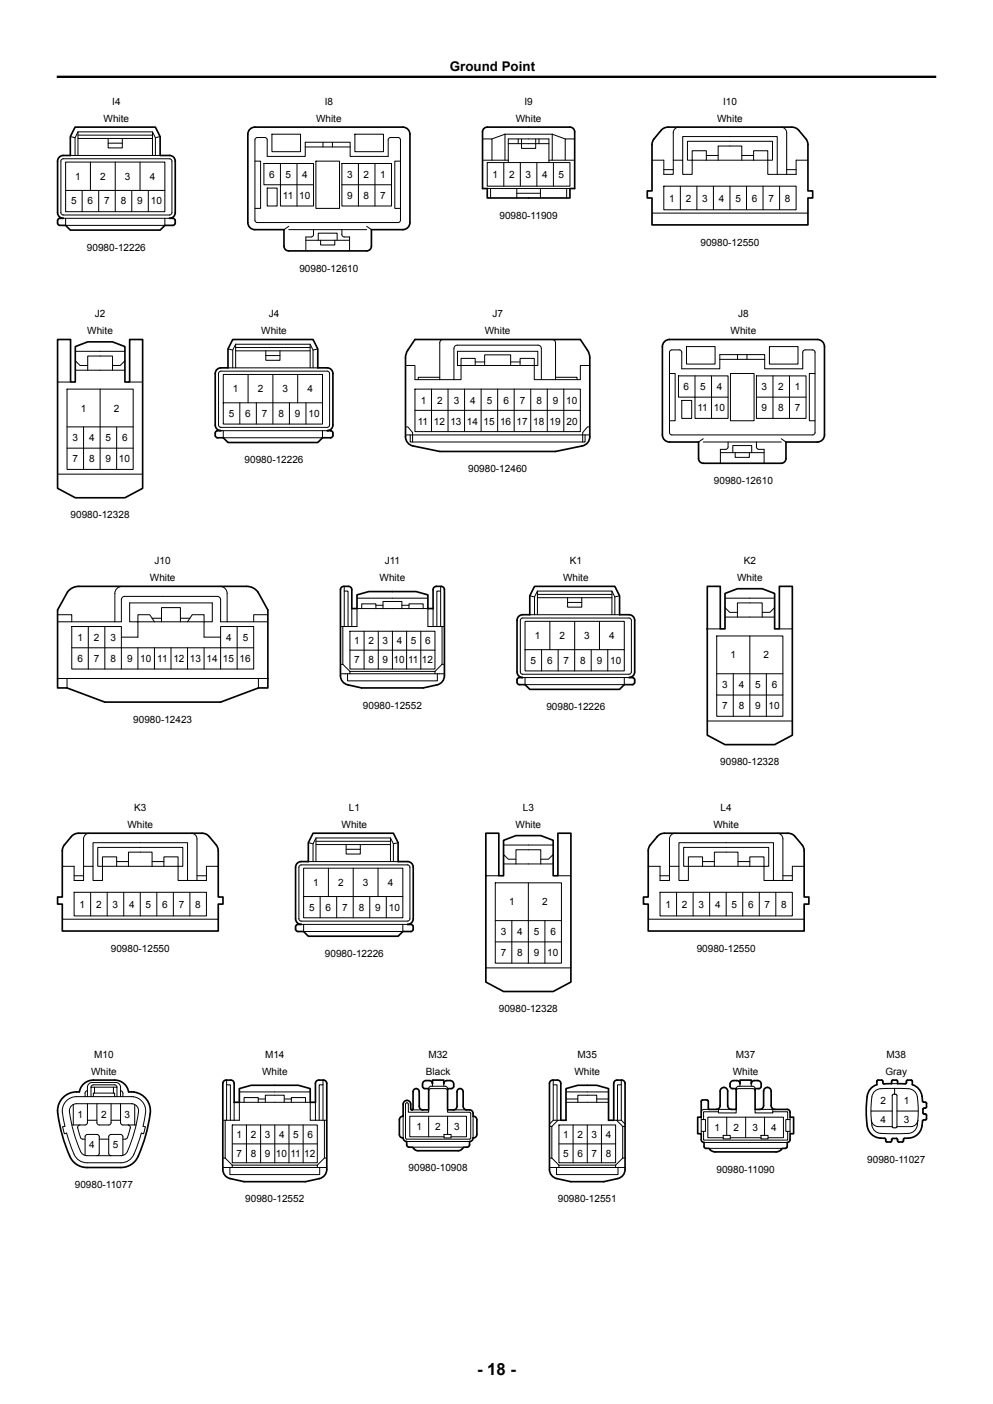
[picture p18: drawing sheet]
<svg xmlns="http://www.w3.org/2000/svg" width="210mm" height="297mm" viewBox="0 0 210 297" stroke-linecap="round" stroke-linejoin="round" font-family="sans-serif">
<defs><g id="words">
<text font-size="3.5" x="100.9" y="290.9">- 18 -</text>
<text font-size="2.8" x="95.1" y="15.1">Ground Point</text>
<g font-size="2.1">
<text x="23.7" y="22.2">I4</text>
<text x="68.7" y="22.2">I8</text>
<text x="110.9" y="22.2">I9</text>
<text x="152.9" y="22.2">I10</text>
<text x="21.9" y="25.7">White</text>
<text x="66.8" y="25.7">White</text>
<text x="109.1" y="25.7">White</text>
<text x="151.7" y="25.7">White</text>
<text x="15.9" y="38">1</text>
<text x="21.2" y="38">2</text>
<text x="26.4" y="38">3</text>
<text x="31.7" y="38">4</text>
<text x="56.9" y="37.6">6</text>
<text x="60.4" y="37.6">5</text>
<text x="63.9" y="37.6">4</text>
<text x="73.4" y="37.6">3</text>
<text x="76.9" y="37.6">2</text>
<text x="80.4" y="37.6">1</text>
<text x="104.2" y="37.7">1</text>
<text x="107.7" y="37.7">2</text>
<text x="111.1" y="37.7">3</text>
<text x="114.6" y="37.7">4</text>
<text x="118.1" y="37.7">5</text>
<text x="15" y="43.3">5</text>
<text x="18.5" y="43.3">6</text>
<text x="22" y="43.3">7</text>
<text x="25.5" y="43.3">8</text>
<text x="29" y="43.3">9</text>
<text x="31.9" y="43.3">10</text>
<text x="59.8" y="42.1">11</text>
<text x="63.3" y="42.1">10</text>
<text x="73.4" y="42.1">9</text>
<text x="76.9" y="42.1">8</text>
<text x="80.4" y="42.1">7</text>
<text x="105.6" y="46.3">90980-11909</text>
<text x="141.5" y="42.7">1</text>
<text x="145" y="42.7">2</text>
<text x="148.5" y="42.7">3</text>
<text x="152" y="42.7">4</text>
<text x="155.5" y="42.7">5</text>
<text x="159" y="42.7">6</text>
<text x="162.5" y="42.7">7</text>
<text x="166" y="42.7">8</text>
<text x="18.4" y="53.1">90980-12226</text>
<text x="148.1" y="52">90980-12550</text>
<text x="63.3" y="57.4">90980-12610</text>
<text x="18.5" y="70.7">White</text>
<text x="20.1" y="67.1">J2</text>
<text x="55.3" y="70.7">White</text>
<text x="56.8" y="67.1">J4</text>
<text x="102.5" y="70.7">White</text>
<text x="104.1" y="67.1">J7</text>
<text x="154.5" y="70.7">White</text>
<text x="156.1" y="67.1">J8</text>
<text x="49.3" y="82.9">1</text>
<text x="54.5" y="82.9">2</text>
<text x="59.8" y="82.9">3</text>
<text x="65" y="82.9">4</text>
<text x="144.6" y="82.5">6</text>
<text x="148.1" y="82.5">5</text>
<text x="151.6" y="82.5">4</text>
<text x="161.1" y="82.5">3</text>
<text x="164.6" y="82.5">2</text>
<text x="168.1" y="82.5">1</text>
<text x="17.1" y="87.1">1</text>
<text x="24.1" y="87.1">2</text>
<text x="48.4" y="88.2">5</text>
<text x="51.9" y="88.2">6</text>
<text x="55.4" y="88.2">7</text>
<text x="58.9" y="88.2">8</text>
<text x="62.4" y="88.2">9</text>
<text x="65.2" y="88.2">10</text>
<text x="88.3" y="89.9">11</text>
<text x="89" y="85.4">1</text>
<text x="91.8" y="89.9">12</text>
<text x="92.5" y="85.4">2</text>
<text x="95.3" y="89.9">13</text>
<text x="96" y="85.4">3</text>
<text x="98.8" y="89.9">14</text>
<text x="99.5" y="85.4">4</text>
<text x="102.2" y="89.9">15</text>
<text x="103" y="85.4">5</text>
<text x="105.7" y="89.9">16</text>
<text x="106.5" y="85.4">6</text>
<text x="109.2" y="89.9">17</text>
<text x="109.9" y="85.4">7</text>
<text x="112.7" y="89.9">18</text>
<text x="113.4" y="85.4">8</text>
<text x="116.2" y="89.9">19</text>
<text x="116.9" y="85.4">9</text>
<text x="119.7" y="85.4">10</text>
<text x="119.8" y="89.9">20</text>
<text x="147.5" y="87">11</text>
<text x="151" y="87">10</text>
<text x="161.1" y="87">9</text>
<text x="164.6" y="87">8</text>
<text x="168.1" y="87">7</text>
<text x="15.3" y="93.3">3</text>
<text x="18.8" y="93.3">4</text>
<text x="22.3" y="93.3">5</text>
<text x="25.8" y="93.3">6</text>
<text x="15.3" y="97.8">7</text>
<text x="18.8" y="97.8">8</text>
<text x="22.3" y="97.8">9</text>
<text x="25.2" y="97.8">10</text>
<text x="51.7" y="98">90980-12226</text>
<text x="99" y="99.9">90980-12460</text>
<text x="151" y="102.4">90980-12610</text>
<text x="14.9" y="109.7">90980-12328</text>
<text x="32.7" y="119.3">J10</text>
<text x="81.4" y="119.3">J11</text>
<text x="120.5" y="119.3">K1</text>
<text x="157.3" y="119.3">K2</text>
<text x="31.7" y="122.9">White</text>
<text x="80.3" y="122.9">White</text>
<text x="119.1" y="122.9">White</text>
<text x="155.9" y="122.9">White</text>
<text x="16.4" y="135.5">1</text>
<text x="19.9" y="135.5">2</text>
<text x="23.4" y="135.5">3</text>
<text x="47.9" y="135.5">4</text>
<text x="51.4" y="135.5">5</text>
<text x="74.9" y="136.3">1</text>
<text x="77.9" y="136.3">2</text>
<text x="80.9" y="136.3">3</text>
<text x="83.9" y="136.3">4</text>
<text x="86.9" y="136.3">5</text>
<text x="89.9" y="136.3">6</text>
<text x="113.1" y="135.2">1</text>
<text x="118.3" y="135.2">2</text>
<text x="123.6" y="135.2">3</text>
<text x="128.8" y="135.2">4</text>
<text x="16.4" y="140">6</text>
<text x="19.9" y="140">7</text>
<text x="23.4" y="140">8</text>
<text x="26.9" y="140">9</text>
<text x="29.7" y="140">10</text>
<text x="33.2" y="140">11</text>
<text x="36.7" y="140">12</text>
<text x="40.2" y="140">13</text>
<text x="43.7" y="140">14</text>
<text x="47.2" y="140">15</text>
<text x="50.7" y="140">16</text>
<text x="74.9" y="140.3">7</text>
<text x="77.9" y="140.3">8</text>
<text x="80.9" y="140.3">9</text>
<text x="83.2" y="140.3">10</text>
<text x="86.3" y="140.3">11</text>
<text x="89.2" y="140.3">12</text>
<text x="112.2" y="140.4">5</text>
<text x="115.7" y="140.4">6</text>
<text x="119.2" y="140.4">7</text>
<text x="122.7" y="140.4">8</text>
<text x="126.2" y="140.4">9</text>
<text x="129.1" y="140.4">10</text>
<text x="154.5" y="139.3">1</text>
<text x="161.5" y="139.3">2</text>
<text x="76.8" y="149.9">90980-12552</text>
<text x="152.7" y="145.5">3</text>
<text x="156.2" y="145.5">4</text>
<text x="159.7" y="145.5">5</text>
<text x="163.2" y="145.5">6</text>
<text x="28.2" y="152.9">90980-12423</text>
<text x="115.5" y="150.2">90980-12226</text>
<text x="152.7" y="150">7</text>
<text x="156.2" y="150">8</text>
<text x="159.7" y="150">9</text>
<text x="162.6" y="150">10</text>
<text x="152.3" y="161.9">90980-12328</text>
<text x="28.4" y="171.6">K3</text>
<text x="73.8" y="171.6">L1</text>
<text x="110.6" y="171.6">L3</text>
<text x="152.4" y="171.6">L4</text>
<text x="27" y="175.1">White</text>
<text x="72.2" y="175.1">White</text>
<text x="109" y="175.1">White</text>
<text x="150.9" y="175.1">White</text>
<text x="66.2" y="187.4">1</text>
<text x="71.5" y="187.4">2</text>
<text x="76.7" y="187.4">3</text>
<text x="82" y="187.4">4</text>
<text x="107.6" y="191.5">1</text>
<text x="114.6" y="191.5">2</text>
<text x="16.8" y="192">1</text>
<text x="20.3" y="192">2</text>
<text x="23.8" y="192">3</text>
<text x="27.3" y="192">4</text>
<text x="30.8" y="192">5</text>
<text x="34.3" y="192">6</text>
<text x="37.8" y="192">7</text>
<text x="41.3" y="192">8</text>
<text x="65.4" y="192.6">5</text>
<text x="68.9" y="192.6">6</text>
<text x="72.4" y="192.6">7</text>
<text x="75.9" y="192.6">8</text>
<text x="79.4" y="192.6">9</text>
<text x="82.2" y="192.6">10</text>
<text x="105.9" y="197.8">3</text>
<text x="109.4" y="197.8">4</text>
<text x="112.9" y="197.8">5</text>
<text x="116.4" y="197.8">6</text>
<text x="140.7" y="192">1</text>
<text x="144.2" y="192">2</text>
<text x="147.7" y="192">3</text>
<text x="151.2" y="192">4</text>
<text x="154.7" y="192">5</text>
<text x="158.2" y="192">6</text>
<text x="161.7" y="192">7</text>
<text x="165.2" y="192">8</text>
<text x="23.4" y="201.3">90980-12550</text>
<text x="68.7" y="202.4">90980-12226</text>
<text x="105.9" y="202.3">7</text>
<text x="109.4" y="202.3">8</text>
<text x="112.9" y="202.3">9</text>
<text x="115.7" y="202.3">10</text>
<text x="147.3" y="201.3">90980-12550</text>
<text x="105.5" y="214.1">90980-12328</text>
<text x="19.3" y="227.3">White</text>
<text x="19.9" y="223.8">M10</text>
<text x="55.4" y="227.3">White</text>
<text x="56.1" y="223.8">M14</text>
<text x="90.1" y="227.3">Black</text>
<text x="90.6" y="223.8">M32</text>
<text x="121.5" y="227.3">White</text>
<text x="122.1" y="223.8">M35</text>
<text x="155" y="227.3">White</text>
<text x="155.6" y="223.8">M37</text>
<text x="187.3" y="227.3">Gray</text>
<text x="187.5" y="223.8">M38</text>
<text x="186.2" y="233.5">2</text>
<text x="191.1" y="233.5">1</text>
<text x="16.4" y="236.4">1</text>
<text x="21.4" y="236.4">2</text>
<text x="26.4" y="236.4">3</text>
<text x="88.1" y="239">1</text>
<text x="92.1" y="239">2</text>
<text x="96.1" y="239">3</text>
<text x="151.1" y="239.3">1</text>
<text x="155.1" y="239.3">2</text>
<text x="159.1" y="239.3">3</text>
<text x="163.1" y="239.3">4</text>
<text x="186.2" y="237.5">4</text>
<text x="191.1" y="237.5">3</text>
<text x="18.9" y="242.9">4</text>
<text x="23.9" y="242.9">5</text>
<text x="50" y="244.7">7</text>
<text x="50" y="240.7">1</text>
<text x="53" y="240.7">2</text>
<text x="53" y="244.7">8</text>
<text x="56" y="244.7">9</text>
<text x="56" y="240.7">3</text>
<text x="58.3" y="244.7">10</text>
<text x="59" y="240.7">4</text>
<text x="61.4" y="244.7">11</text>
<text x="62" y="240.7">5</text>
<text x="64.3" y="244.7">12</text>
<text x="65" y="240.7">6</text>
<text x="119.1" y="244.7">5</text>
<text x="119.1" y="240.7">1</text>
<text x="122.1" y="244.7">6</text>
<text x="122.1" y="240.7">2</text>
<text x="125.1" y="244.7">7</text>
<text x="125.1" y="240.7">3</text>
<text x="128.1" y="244.7">8</text>
<text x="128.1" y="240.7">4</text>
<text x="183.4" y="245.9">90980-11027</text>
<text x="15.8" y="251.3">90980-11077</text>
<text x="86.4" y="247.8">90980-10908</text>
<text x="151.5" y="248">90980-11090</text>
<text x="51.9" y="254.3">90980-12552</text>
<text x="118" y="254.3">90980-12551</text>
</g>
</g></defs>
<g fill="none" stroke="#000" stroke-width=".21">
<path d="M12.9 33.8l.5-.2 22.7 .1 .3 .4-.1 11.1-.4 .3-22.8-.1-.2-.4zM14.9 32.9h19M14.9 28.9l1 .2M16.5 29.3h15.7M16.5 28.6h15.7M16.5 27.9v5M19.1 34.3v6M22.9 29.3v2h3v-2M22.9 30.3h3M24.4 34.3v10.5M29.6 34.3v6M32.2 27.9v5"/>
<path d="M32.9 32.9v-3.8l-.7-1.2h-15.7l-.6 1.2v3.8M33.9 28.9l-1 .2M53.9 34.1h1.2v10h-1.2M54 29.3l.4-.2h1.6l.4 .2 .1 3.8h8.1v-3h9.4v3h8.1l.1-3.8 .4-.2 1.8 .1 .3 .4-.1 17.2-.4 .3-30-.1-.3-.4zM55.8 34.6h10.5v9h-7v-4.5h-3.5zM56.5 39.8h2.1v3.8h-2.1zM57.5 28.4h6.1v3.7h-6.1zM59.3 34.6v4.5h7M62.8 34.6v9M64.6 31.1h9.4M66.8 34.1h5v10h-5zM68.3 30.1v1"/>
<path d="M70.3 30.1v1M72.3 34.6h10.5v9h-10.5zM72.3 39.1h10.5M75 28.4h6.1v3.7h-6.1zM75.8 34.6v9M79.3 34.6v9M84.7 34.1h-1.2v10h1.2M102 29.4h2v4.5M102 33.9h5.5M103 34.4h17.5v5h-17.5zM103 39.9h17.5M103.7 39.9v2"/>
<path d="M106.5 34.4v5M106.8 28.4v5.5M106.8 28.4h10M106.8 28.4l-2.8 1M107.5 34.4v-5h8.6v5M107.5 30.4h8.6M109.3 39.9v2M109.6 29.4v1M110 34.4v5M110.3 29.4v2h3v-2M113.5 34.4v5M114 29.4v1"/>
<path d="M114.3 39.9v2M116.1 33.9h5.4M116.8 28.4v5.5M116.8 28.4l2.7 1M117 34.4v5M119.8 39.9v2M121.5 29.4h-2v4.5M140.4 39.4h28v5h-28zM140.4 35.9h2M143.6 26.9a1.2 1.2 0 0 0-1.2 1.2v5.8M143.9 39.4v5M144.4 33.9v-5h20v8"/>
<path d="M146.4 33.9h-1v-4h18v4h-1M146.4 33.9v-2h3v2M146.4 33.9h16M146.4 33.9v3h-2v-3h-2v3h-2v-3h-2.5M147.4 39.4v5M149.4 32.9h2.5M150.9 39.4v5M151.9 33.9v-3h5v3M154.4 39.4v5M156.9 32.9h2.5M157.9 39.4v5M159.4 33.9v-2h3v2"/>
<path d="M161.4 39.4v5M162.4 33.9v3h6v-3h2.5M164.9 39.4v5M165.2 26.9a1.2 1.2 0 0 1 1.2 1.2v8.8M166.4 35.9h2M13.4 46.2h22.5M13.9 40.3h21v4.5h-21zM13.9 40.3v-6h21v6M13.9 46.2v1.5h21v-1.5M17.4 40.3v4.5M20.9 40.3v4.5M27.9 40.3v4.5"/>
<path d="M31.4 40.3v4.5M61.1 47.9l-1 .7M61.1 48.6h16.4M64.7 50.8h9.2M66.3 48.6v1l-.2 .5h-1.4v3M67.3 50.8v-1.5h4v1.5M67.8 50.8v1h3v-1M72.3 48.6v1l.2 .5h1.4v3M77.5 47.9l1 .7M109.3 40.9h5M137.9 45.1h33M15.9 76.3l1 1h1.6"/>
<path d="M15.9 74.3h10.5M15.9 78.3h10.5M18.5 78.3v-3h5.3v3M26.4 76.3l-1 1h-1.6M46.3 78.8l.4-.3 22.8 .1 .2 .4-.1 11.2-.4 .2-22.7-.1-.3-.4zM48.2 77.8h19M48.2 73.8l1 .3M49.8 74.2h15.8M49.8 73.5h15.8M49.8 72.8v5M52.5 79.2v6M56.2 74.2v2h3v-2"/>
<path d="M56.2 75.2h3M57.7 79.2v10.5M63 79.2v6M65.6 72.8v5M66.2 77.8v-3.7l-.6-1.3h-15.8l-.6 1.3v3.7M67.2 73.8l-1 .3M85.8 77.3h2v3h5.2M93 79.8h-4.5v.5M93.7 71.8a.7 .7 0 0 0-.7 .7v7.8M97.5 77.3v-1.5h3v1.5M97.5 77.3h-.8v-3h17v3h-.7M97.5 77.3v3h-4.5"/>
<path d="M97.5 77.3h15.5M100.5 76.6h2M102.5 77.3v-2.2h5.5v2.2M108 76.6h2M110 77.3v-1.5h3v1.5M113 77.3v3h4.5M116.8 71.8a.7 .7 0 0 1 .7 .7v7.8M117.5 79.8h4.5v.5M124.7 77.3h-2v3h-5.2M141.6 79h1.2v10h-1.2M141.7 74.3l.4-.3h1.6l.4 .3 .1 3.7h8v-3h9.5v3h8.1v-3.7l.5-.3 1.8 .1 .3 .4-.1 17.3-.4 .2-30.1-.1-.2-.4zM143.5 79.5h10.5v9h-7v-4.5h-3.5z"/>
<path d="M145.2 73.3h6v3.7h-6zM147 79.5v4.5h7M150.5 79.5v9M152.2 76h9.5M154.5 79h5v10h-5zM156 75v1M158 75v1M160 79.5h10.5v9h-10.5zM162.7 73.3h6.1v3.7h-6.1zM163.5 79.5v9M167 79.5v9M172.4 79h-1.2v10h1.2"/>
<path d="M12.2 80.8h2.7M14.2 82.3h14v17h-14zM14.2 94.8h14M14.2 90.3h14M17.7 90.3v9M21.2 82.3v17M24.7 90.3v9M27.4 80.8h2.8M46.7 91.1h22.5M47.2 85.2h21v4.5h-21zM47.2 85.2v-6h21v6M47.2 91.1v1.5h21v-1.5"/>
<path d="M50.7 85.2v4.5M54.2 85.2v4.5M61.2 85.2v4.5M64.7 85.2v4.5M85.8 90.3h.5l1 1.2v2M85.8 92h38.9M86.8 92v1.5h36.9v-1.5M87.8 82.3h34.9v9h-34.9zM87.8 86.8h34.9M91.3 82.3v9M94.7 82.3v9M96 80.3v-6.6a.7 .7 0 0 1 .7-.7h17.1a.7 .7 0 0 1 .7 .7v6.6"/>
<path d="M98.2 82.3v9M101.7 82.3v9M105.2 82.3v9M108.7 82.3v9M112.2 82.3v9M115.7 82.3v9M119.2 82.3v9M124.7 90.3h-.5l-1 1.2v2M144.2 84.7h2.1v3.8h-2.1zM148.7 92.8l-1 .7M148.7 93.5h16.5M152.4 95.8h9.2"/>
<path d="M154 93.5v1.1l-.3 .4-1.3 .1v2.9M155 95.8v-1.5h4v1.5M155.5 95.8v1h3v-1M160 93.5v1.1l.2 .4 1.4 .1v2.9M160 84h10.5M165.2 92.8l1 .7M12.2 100.3h18M12.2 131.5h13.5v-4.6a.7 .7 0 0 1 .7-.7h19.6a.7 .7 0 0 1 .7 .7v4.6h9.9M12.2 130h3v1.5M15.2 132.5h10.5v4.5h21v-4.5h7v9h-38.5zM15.2 137h10.5v4.5M18.7 132.5v9"/>
<path d="M22.2 132.5v9M25.7 134.8h3.5v-3.3h-1.8v-4h17.5v4h-1.8v3.3h3.6M25.8 124a1.5 1.5 0 0 0-1.5 1.5v6M29.2 137v4.5M32.2 130.8h2M32.7 131.5l-1-1.5h-2.5v1.5h14v-1.5h-2.5l-1 1.5M32.7 137v4.5M34.2 131.5v-3h4v3M36.2 137v4.5M38.2 130.8h2M39.7 137v4.5M43.2 137v4.5"/>
<path d="M46.5 124a1.5 1.5 0 0 1 1.5 1.5v6M50.2 132.5v9M53.7 137h-7v4.5M56.6 130h-2.9v1.5M72 132.5h3.5v-3.8h15v3.8h3.5M72.5 132.5v8M72.8 125h.8v7.5M72.8 124v8.5M74 133.5h18v8h-18zM74 137.5h18M74.4 128.7v3.8M75.5 126.5h15"/>
<path d="M76.5 128.7v-1h3v1M77 133.5v8M79.5 128h1.5M80 133.5v8M81 128.7v-1.5h4v1.5M83 133.5v8M85 128h1.5M86 133.5v8M86.5 128.7v-1h3v1M89 133.5v8M91.6 128.7v3.8M93.2 125h-.8v7.5"/>
<path d="M93.2 124v8.5M93.5 132.5v8M110.1 131l.4-.3 22.8 .1 .2 .4v11.2l-.5 .2h-22.7l-.3-.5zM111 137.4h21v4.5h-21zM111 137.4v-6h21v6M112 130h19M112 126l1 .3M113.7 126.4h15.7M113.7 125.7h15.7M113.7 125v5M114.5 137.4v4.5M116.3 131.4v6"/>
<path d="M118 137.4v4.5M120 126.4v2h3v-2M120 127.4h3M121.5 131.4v10.5M125 137.4v4.5M126.8 131.4v6M128.5 137.4v4.5M129.4 125v5M130 130v-3.7l-.6-1.3h-15.7l-.7 1.3v3.7M131 126l-1 .3M149.6 133h2.7M151.6 134.5h14v17h-14z"/>
<path d="M153.3 128.5l1 1h1.6M153.3 126.5h10.5M153.3 130.5h10.5M155.9 130.5v-3h5.3v3M158.6 134.5v17M163.8 128.5l-1 1h-1.6M164.8 133h2.8M12.2 143.5h44.4M14.2 143.5v2M54.6 143.5v2M72 142.5h22M72 140.5h.5"/>
<path d="M72.5 140.5l1.5 1.5M73.5 142.5v1.5h19v-1.5M74 142h18M74 142v.5M92 142v.5M93.5 140.5h.5M93.5 140.5l-1.5 1.5M110.5 143.3h22.5M111 143.3v1.5h21v-1.5M149.6 152.5h18M151.6 142.5h14M151.6 147h14"/>
<path d="M155.1 142.5v9M162.1 142.5v9M18.9 176.3a1.2 1.2 0 0 0-1.2 1.2v5.8M40.5 176.3a1.2 1.2 0 0 1 1.2 1.2v8.8M65.2 178.3l1 .2M66.8 178.7h15.8M66.8 178h15.8M66.8 177.3v5M73.2 178.7v2h3v-2M73.2 179.7h3M82.6 177.3v5M84.2 178.3l-1 .2"/>
<path d="M106.5 178.8h10.5M142.8 176.3a1.2 1.2 0 0 0-1.2 1.2v5.8M164.4 176.3a1.2 1.2 0 0 1 1.2 1.2v8.8M13.2 194.5h33M15.7 188.8h28v5h-28zM15.7 185.3h2M19.2 188.8v5M19.7 183.3v-5h20v8M21.7 183.3h-1v-4h18v4h-1M21.7 183.3v-2h3v2M21.7 183.3h16M21.7 183.3v3h-2v-3h-2v3h-2v-3h-2.5"/>
<path d="M22.7 188.8v5M24.7 182.3h2.5M26.2 188.8v5M27.2 183.3v-3h5v3M29.7 188.8v5M32.2 182.3h2.5M33.2 188.8v5M34.7 183.3v-2h3v2M36.7 188.8v5M37.7 183.3v3h6v-3h2.5M40.2 188.8v5M41.7 185.3h2"/>
<path d="M63.3 183.2l.4-.2h22.7l.3 .5-.1 11.1-.4 .2h-22.7l-.3-.5zM63.7 195.5h22.5M64.2 189.7h21v4.4h-21zM64.2 189.7v-6h21v6M64.2 195.5v1.5h21v-1.5M65.2 182.3h19M67.7 189.7v4.4M69.5 183.7v6M71.2 189.7v4.4M74.7 183.7v10.4M78.2 189.7v4.4M79.9 183.7v6"/>
<path d="M81.7 189.7v4.4M83.2 182.3v-3.8l-.6-1.2h-15.8l-.6 1.2v3.8M102.7 185.3h2.8M104.7 186.8h14v16.9h-14zM104.7 199.2h14M104.7 194.7h14M106.5 180.8l1 1h1.6M106.5 182.8h10.5M108.2 194.7v9M109.1 182.8v-3h5.3v3M111.7 186.8v16.9M115.2 194.7v9"/>
<path d="M117 180.8l-1 1h-1.6M118 185.3h2.7M137.1 194.5h33M139.6 188.8h28v5h-28zM139.6 185.3h2M143.1 188.8v5M143.6 183.3v-5h20v8M145.6 183.3h-1v-4h18v4h-1M145.6 183.3v-2h3v2M145.6 183.3h16M145.6 183.3v3h-2v-3h-2v3h-2v-3h-2.5M146.6 188.8v5"/>
<path d="M148.6 182.3h2.5M150.1 188.8v5M151.1 183.3v-3h5v3M153.6 188.8v5M156.1 182.3h2.5M157.1 188.8v5M158.6 183.3v-2h3v2M160.6 188.8v5M161.6 183.3v3h6v-3h2.5M164.1 188.8v5M165.6 185.3h2M102.7 204.7h18"/>
<path d="M14.3 232.6l1.2-.5 .7-.1h11.6a3.1 3.1 0 0 1 2.8 4.4l-.3 1.8 .4 .2-.3 1.4-.5-.1-.2 .7a16.6 16.6 0 0 1-2 4.7 2.94 2.94 0 0 1-2.1 .9h-7.2a3.1 3.1 0 0 1-3-2.5l-1.3-3.8-.5 .1-.4-1.4 .5-.2-.2-.9a5 5 0 0 1 .3-4.2zM15 234.1l.7-.5 .5-.1h11.7a1.5 1.5 0 0 1 1.4 1.7 29.3 29.3 0 0 1-2.5 8.7 1.46 1.46 0 0 1-1.2 .6h-7.2a1.89 1.89 0 0 1-1.8-1.9 30.2 30.2 0 0 1-1.9-7.6zM15.5 233.6v4.4M16.9 238a.5 .5 0 0 0-.5 .6l.7 2.2 .9 .2M18.5 233.5l-.1 4.2-.4 .3h-2.8M18.5 232v-2a1 1 0 0 1 1-1h5a1 1 0 0 1 1 1v2M18.5 230.7l-.4 .3-.1 1M18.5 237h2M19.2 230l.1-.3 .4-.2h4.5l.5 .2v.3M19.2 232v-2h5.5v2M19.7 232v-.8h4.5v.8M20 230v1.2"/>
<path d="M20.5 233.5v4l.2 .4 .3 .1h2l.4-.3 .1-4.2M23.5 237h2M24 230v1.2M25.5 233.5l.1 4.2 .4 .3h2.8M25.5 230.7l.4 .3 .1 1M27.1 238a.5 .5 0 0 1 .5 .6l-.7 2.2-.9 .2M28.5 233.6v4.4M47.1 237h3.5v-3.8h15v3.8h3.5M47.6 237v8M47.9 229.5h.8v7.5M47.9 228.5v8.5M49.1 238h18v8h-18z"/>
<path d="M49.5 233.2v3.8M50.6 231h15M51.6 233.2v-1h3v1M52.1 238v8M54.6 232.5h1.5M55.1 238v8M56.1 233.2v-1.5h4v1.5M58.1 238v8M60.1 232.5h1.5M61.1 238v8M61.6 233.2v-1h3v1M64.1 238v8"/>
<path d="M66.7 233.2v3.8M68.3 229.5h-.8v7.5M68.3 228.5v8.5M68.6 237v8M85.3 236.1v4.6M87.2 234.8h2.2M90.7 230.3v-.3l.5-.2h3l.4 .2 .1 .3M90.7 234.8v.5h-4.3l-.1-1.9-.2-.1-.3 .1v7.5h13.7v-5.5l-4.8-.1v-.5M90.7 236.1v4.4M91.5 229.2v.6M93.9 229.2v.6M93.9 240h1.5v.7h-1.5z"/>
<path d="M94.7 230.8l-.1-.3-.4-.2h-3l-.5 .2v.3M94.7 236.1v3.9M95.9 234.8h2.8M100 236.1v4.6M116.2 238.3h.5M116.7 238.3v6.7M117 229.5h.8v7.5M117 228.5v8.5M118 237l-1.3 1.3M118.2 238h12v8h-12zM118.6 237h-1.6l-.8 .8M119.7 231h9"/>
<path d="M119.7 233.2h9M119.7 232.5h2.5M121.2 238v8M122.2 233.2v-1.5h4v1.5M124.2 238v8M126.2 232.5h2.5M127.2 238v8M129.8 237h1.6l.8 .8M130.4 237l1.3 1.3M131.4 229.5h-.8v7.5M131.4 228.5v8.5M131.7 238.3h.5"/>
<path d="M131.7 238.3v6.7M148.3 236.8h.9v2.5h-.9M148.3 236.3v3.5M148.8 239.3v1.9h17.8v-1.9M149.8 234.7h-.9a.6 .6 0 0 0-.6 .6M151.5 234.7h3.2M151.9 235.2h-3.1v1.6M151.9 234.7v.7h3.8v-.7M153.7 236.3v3.9M155.7 230.3l.2-.4 .3-.1h3l.2 .1 .3 .4M156.5 229.2v.6M157.7 236.3v4.4"/>
<path d="M158.9 229.2v.6M159.7 230.8l-.1-.3-.4-.2h-3l-.4 .2-.1 .3M159.7 234.7v.7h3.7v-.7M160.7 234.7h3.2M161.7 236.3v3.9M163.4 235.2h3.2v1.6M167.1 236.8h-.9v2.5h.9M167.1 236.3v3.5M184.2 235h4.5M184.3 237a1.49 1.49 0 0 0 1.5 1.3h2.9M185 230.8a5 5 0 0 1 3.5-.6l2.9 .1a2.28 2.28 0 0 1 2.7 2.5 19.5 19.5 0 0 1-.2 5.7 2.24 2.24 0 0 1-2.5 1.3h-.8a20.4 20.4 0 0 1-5.2-.3 2.29 2.29 0 0 1-1.1-2.3 19.5 19.5 0 0 1 .2-5.6zM188.6 229.2h1.2"/>
<path d="M188.7 238.3v-6.6l.2-.2h.5l.3 .2v6.6M188.7 238.3l.2 .3h.5l.3-.3M189.2 230.2v1.3M189.7 235h4.5M194.1 237a1.49 1.49 0 0 1-1.5 1.3h-2.9M18 244.4l.1-4.2 .4-.2h2h.2l.3 .5v3.5l-.3 .4-.2 .1M21 241h2M26 244.4l-.1-4.2-.4-.2h-2l-.4 .2-.1 .3v3.5l.2 .4 .3 .1M47.1 247h22M47.1 245h.5M47.6 245l1.5 1.5M48.6 247v1.5h19v-1.5"/>
<path d="M49.1 242h18M49.1 246.5h18M49.1 246.5v.5M67.1 246.5v.5M68.6 245h.5M68.6 245l-1.5 1.5M86 241.5h13.3M87.2 242.7h10.9M93.9 240.5h-7.2v-4.4h12v4.4h-3.3M116.2 247h16M116.2 245h.5M116.7 245l1.5 1.5"/>
<path d="M117.7 247v1.5h13v-1.5M118.2 242h12M118.2 246.5h12M118.2 246.5v.5M130.2 246.5v.5M131.7 245h.5M131.7 245l-1.5 1.5M148.9 241.7h17.6M149.9 242.9h15.6M152.9 240.7h-3.2v-4.4h16v4.4h-3.3M152.9 240.2h1.5v.7h-1.5zM154.4 240.7h6.5"/>
<path d="M160.9 240.2h1.5v.7h-1.5z"/>
</g>
<g fill="none" stroke="#000" stroke-width=".35">
<path d="M15.9 26.9h17l1 2v4h2a1.2 1.2 0 0 1 1.2 1.2v10.9a1.2 1.2 0 0 1-1.2 1.2h.9a.97 .97 0 0 1 0 1.4l-1.9 .1-1 1h-19l-1-1-1.5-.1a.97 .97 0 0 1 0-1.4h1a1.2 1.2 0 0 1-1.2-1.2v-10.9a1.2 1.2 0 0 1 1.2-1.2h1.5v-4zM53 27.2l.9-.3h31.3a1.5 1.5 0 0 1 1.5 1.5v18.7a1.5 1.5 0 0 1-1.5 1.5h-6.7v3.5a1 1 0 0 1-1 1h-16.4a1 1 0 0 1-1-1v-3.5h-6.2a1.5 1.5 0 0 1-1.5-1.5v-18.7l.1-.5zM102.3 27.2l.7-.3h17.5a1 1 0 0 1 1 1v12h-1v2h-17.5v-2h-1v-12zM140 27.4l.6-.4 .7-.1h26.1l1 .3 2 2.1 .4 1 .1 10.1h1v1.5h-1v5.7h-33v-5.7h-1v-1.5h1v-10.1l.4-1zM12.2 71.8h2.7v9h1v-7.5l2.6-1h5.3l2.6 1v7.5h1v-9h2.8v31.5l-3.8 2h-10.5l-3.7-2zM49.2 71.8h17l1 2v4h2a1.2 1.2 0 0 1 1.2 1.2v10.9a1.2 1.2 0 0 1-1.2 1.2l1 .1a.97 .97 0 0 1 0 1.3l-2 .1-1 1h-19l-1-1-1.4-.1a.97 .97 0 0 1 0-1.3l.9-.1a1.2 1.2 0 0 1-1.2-1.2v-10.9a1.2 1.2 0 0 1 1.2-1.2h1.5v-4zM87.8 71.8h34.9l1.7 2.6 .3 1v17a1.98 1.98 0 0 1-1.6 1.9l-5.6 1.2h-24.5l-5.7-1.2a1.98 1.98 0 0 1-1.5-1.9v-17l.3-1zM140.7 72.1l.9-.3h31.3a1.5 1.5 0 0 1 1.5 1.5v18.7a1.5 1.5 0 0 1-1.5 1.5h-6.7v3.5a1 1 0 0 1-1 1h-16.5a1 1 0 0 1-1-1v-3.5h-6.1a1.5 1.5 0 0 1-1.5-1.5v-18.7l.1-.5zM14.6 124.9l1.1-.7 1-.2h35.5l1.3 .3 1 .9 2.1 3.8v16.5h-2l-7.9 3h-24.5l-8-3h-2v-16.5zM72.2 124.2a1.97 1.97 0 0 1 2 0l.2 .5v4h1.1v-2.9l2.5-.7h10l2.5 .7v2.9h1.1v-4a.7 .7 0 0 1 .7-.7h1a.7 .7 0 0 1 .7 .7v18.2a1.98 1.98 0 0 1-1.6 2l-2.9 .6h-13l-2.9-.6a1.98 1.98 0 0 1-1.6-2v-18.2zM113 124h17l1 2v4h2a1.2 1.2 0 0 1 1.2 1.2v10.9a1.2 1.2 0 0 1-1.2 1.2l1 .1a.97 .97 0 0 1 0 1.4h-2l-1 1h-19l-1-1h-1.4a.97 .97 0 0 1 0-1.4l.9-.1a1.2 1.2 0 0 1-1.2-1.2v-10.9a1.2 1.2 0 0 1 1.2-1.2h1.5v-4zM149.6 124h2.7v9h1v-7.5l2.6-1h5.3l2.6 1v7.5h1v-9h2.8v31.5l-3.8 2h-10.5l-3.7-2z"/>
<path d="M15.3 176.7l.6-.3 .7-.1h26.1l1 .2 2 2.2 .4 .9 .1 10.2h1v1.5h-1v5.6h-33v-5.6h-1v-1.5h1v-10.2l.4-.9zM66.2 176.3h17l1 2v4h2a1.2 1.2 0 0 1 1.2 1.2v10.8a1.2 1.2 0 0 1-1.2 1.2l.9 .1a.97 .97 0 0 1 0 1.4h-1.9l-1 1h-19l-1-1h-1.4a.97 .97 0 0 1 0-1.4l.9-.1a1.2 1.2 0 0 1-1.2-1.2v-10.8a1.2 1.2 0 0 1 1.2-1.2h1.5v-4zM102.7 176.3h2.8v9h1v-7.5l2.6-1h5.3l2.6 1v7.5h1v-9h2.7v31.4l-3.7 2h-10.5l-3.8-2zM139.2 176.7l.6-.3 .7-.1h26.1l1 .2 2 2.2 .4 .9 .1 10.2h1v1.5h-1v5.6h-33v-5.6h-1v-1.5h1v-10.2l.4-.9zM13.3 232.2a4.2 4.2 0 0 1 3.5-1.2 2.97 2.97 0 0 1 2.9-2.5h4.5a2.97 2.97 0 0 1 3 2.5 4.1 4.1 0 0 1 4.4 5.5 31.1 31.1 0 0 1-2.7 8.7 3.9 3.9 0 0 1-3.3 1.8h-7.2a4.2 4.2 0 0 1-4-3.3 31.4 31.4 0 0 1-2.2-8.7 4 4 0 0 1 1.1-2.8zM47.3 228.7a1.97 1.97 0 0 1 2 0l.2 .5v4h1.1v-2.9l2.5-.7h10l2.5 .7v2.9h1.1v-4a.7 .7 0 0 1 .7-.7h1a.7 .7 0 0 1 .7 .7v18.2a1.98 1.98 0 0 1-1.6 1.9l-2.9 .7h-13l-2.9-.7a1.98 1.98 0 0 1-1.6-1.9v-18.2zM96.7 234a.75 .75 0 0 1-.8 .8h-1.2v-4.5h.8a.9 .9 0 0 0 .5-1 .9 .9 0 0 0-.8-.7h-.7a.65 .65 0 0 0-.6 .6v-.7h-2.4v.7a.65 .65 0 0 0-.7-.6h-.7a.9 .9 0 0 0-.7 .7 .9 .9 0 0 0 .5 1h.8v4.5h-1.3a.75 .75 0 0 1-.7-.8v-3.1a.65 .65 0 0 0-.7-.6 .65 .65 0 0 0-.6 .6v3.7l-.2 .2-.3-.2v-1a.8 .8 0 0 0-.8-.8 .8 .8 0 0 0-.8 .8l-.1 2.5a.75 .75 0 0 0-.7 .8v3.1a.75 .75 0 0 0 .8 .7 .75 .75 0 0 0 .7 .8l.1 .9 .4 .3h.7a1.46 1.46 0 0 0 1.2 .7h8.5a1.46 1.46 0 0 0 1.2-.7h.7l.4-.3 .1-.9a.84 .84 0 0 0 .8-.8 .75 .75 0 0 0 .7-.7v-3.1a.75 .75 0 0 0-.8-.8 1.04 1.04 0 0 0-.4-1.3h-.3a1.04 1.04 0 0 1-1.3-.5v-3.4a.65 .65 0 0 0-.7-.6 .65 .65 0 0 0-.6 .6v3.1M116.4 228.7a1.97 1.97 0 0 1 2 0l.2 .5v7.8h1.1v-6.7l2.5-.7h4l2.5 .7v6.7h1.1v-7.8a.7 .7 0 0 1 .7-.7h1a.7 .7 0 0 1 .7 .7v18.2a1.98 1.98 0 0 1-1.6 1.9l-2.9 .7h-7l-2.9-.7a1.98 1.98 0 0 1-1.6-1.9v-18.2zM148.3 232.8l.3-.1h.9l.3 .1v1.9h1.7a.8 .8 0 0 0 .8-.8v-3.1a.8 .8 0 0 1 .8-.8 .8 .8 0 0 1 .8 .8v3.1a.8 .8 0 0 0 .8 .8h1v-4.4h-.8a.9 .9 0 0 1-.5-1 .9 .9 0 0 1 .7-.7h.7a.65 .65 0 0 1 .7 .6v-.7h2.4v.7a.65 .65 0 0 1 .6-.6h.7a.9 .9 0 0 1 .8 .7 .9 .9 0 0 1-.5 1h-.8v4.4h1a.8 .8 0 0 0 .8-.8v-3.1a.8 .8 0 0 1 .8-.8 .8 .8 0 0 1 .8 .8v3.1a.8 .8 0 0 0 .8 .8h2.6a.6 .6 0 0 1 .6 .6v1h.7v3.5h-.7v1.3a.6 .6 0 0 1-.6 .6v.8l-.2 .4a1.16 1.16 0 0 0-1.4 .5l-.8 .3h-12.8l-.9-.3a1.16 1.16 0 0 0-1.3-.5l-.2-.4v-.8a.6 .6 0 0 1-.6-.6v-1.3h-.8v-3.5h.8zM186.9 229.3l-.1-.1-.2-.6-.9-.1-.3 .2v.7a3.1 3.1 0 0 0-2.1 3.3 20.4 20.4 0 0 0 .2 6 3.7 3.7 0 0 0 3.7 2.2l.2 .6 .2 .1 .9-.1 .1-.4M186.9 229.3h.1M191.7 229l-.3 .3-1.6-.1-.1-.6-.9-.1-.2 .2v.5l-1.6 .1"/>
<path d="M191.7 229l.1-.4 .9-.1 .2 .2v.7a3.4 3.4 0 0 1 2.2 3.5l.1 .2 .7 .1v.2v.9l-.6 .2-.1 .2M191.7 229h.1M195.2 234.7v.2a.56 .56 0 0 0 .2 .8M195.2 234.7h.1M195.4 235.7h.1M195.4 235.7h.5v1l-.2 .2-.5 .1a6.8 6.8 0 0 1-.9 2.8 5.1 5.1 0 0 1-3.2 1.1l-.1 .6h-1.1a.7 .7 0 0 0-.3-.7 .7 .7 0 0 0-.8 0l-.2 .3M188.6 241.1h.1"/>
</g>
<path d="M12 16.3h186" fill="none" stroke="#000" stroke-width=".5"/>
<use href="#words"/>
</svg>
